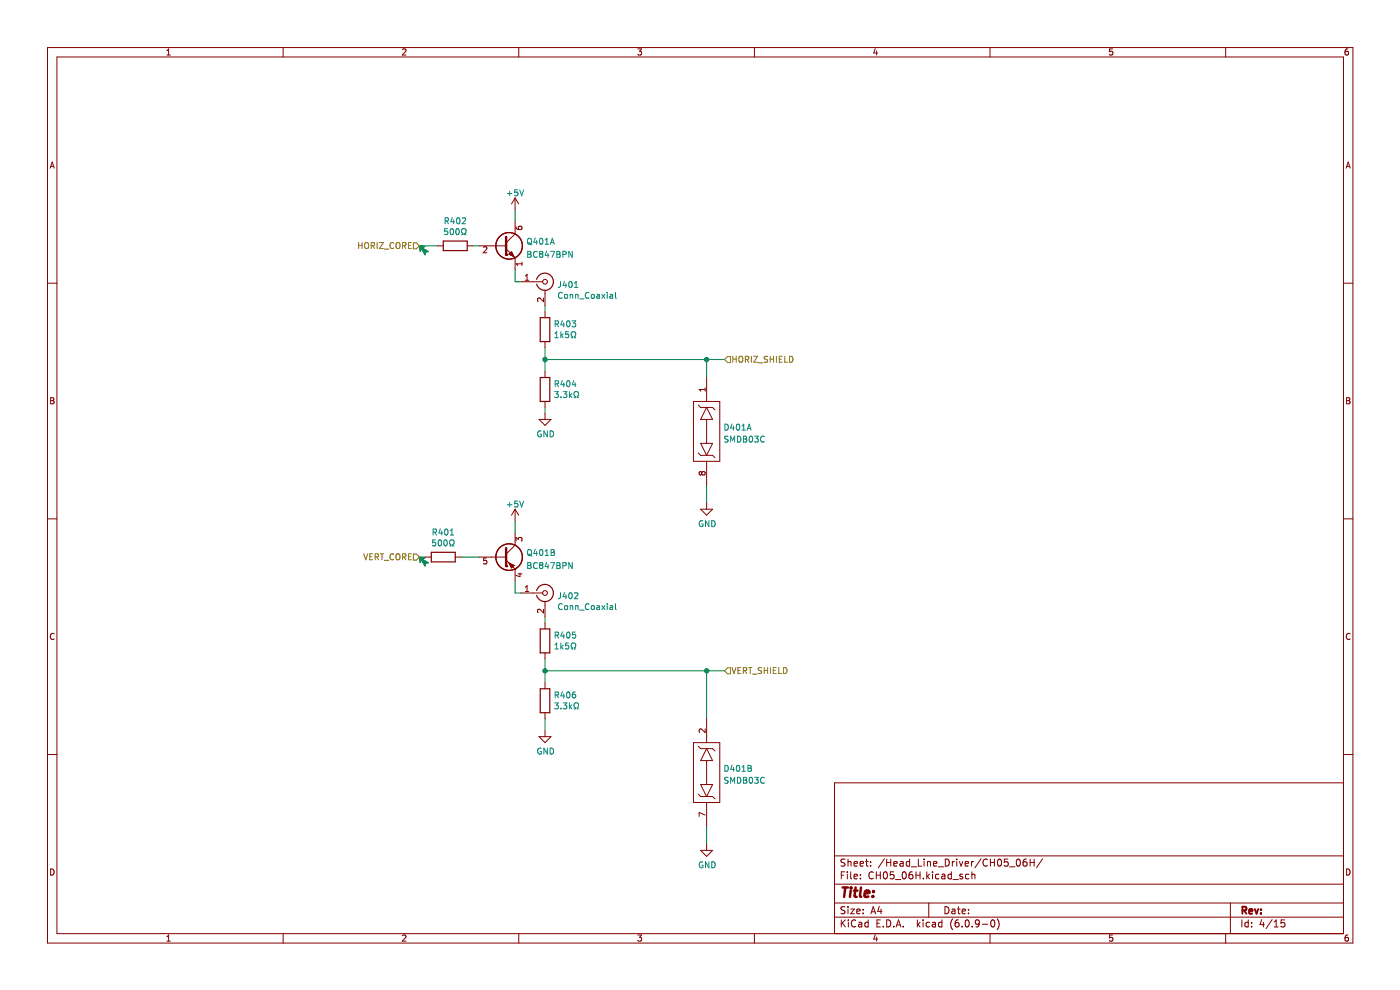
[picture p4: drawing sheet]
<svg xmlns="http://www.w3.org/2000/svg" width="297mm" height="210mm" viewBox="0 0 297 210" stroke-linecap="round" stroke-linejoin="round" font-family="sans-serif">
<path d="M.1 .1h296.9v209.9h-296.9z" fill-rule="evenodd" fill="#fff" stroke="#fff" stroke-width=".21"/>
<g fill="none" stroke="#840000" stroke-width=".21">
<path d="M10.1 10.1h276.9v189.9h-276.9zM12.1 12.1h272.9v185.9h-272.9zM35.4 11.7h.7M35.4 10.7l.4-.3v1.3M60.1 10.1v2M85.4 10.5l.5-.1 .2 .3-.8 1h.8M110.1 10.1v2M135.3 10.4h.8l-.4 .5 .4 .1v.6l-.2 .1-.6-.1M160 10.1v2M185.7 10.3l-.3 .9h.8M186 10.8v.9M210 10.1v2"/>
<path d="M236 10.4h-.6l-.1 .6 .7-.1v.7l-.2 .1-.5-.1M260 10.1v2M286 10.4h-.4l-.2 .3-.1 .7 .3 .3 .4-.1v-.7h-.4l-.3 .2M10.6 35.7l.5-1.3 .4 1.3M10.8 35.3h.6M285.6 35.7l.4-1.3 .4 1.3M285.7 35.3h.6M92.8 52.1h1.2M99.1 52.1h1.3M104.2 52.1h3.2M107.4 52.8l1.9 1.9M109.3 54.7h.1"/>
<path d="M109.3 42l-.8 1.3M109.3 42v2.5M109.3 42l.7 1.3M109.3 49.6l-1.9 1.9M110.5 59.8h4.6M111.4 59.5h.8M111.4 58.5l.4-.3v1.3M10.1 60.1h2M115.3 63.2v.8l-.9-.8-.4 .3 .2 .4M115.6 61.5v3.3M115.6 66.1v1.3M115.6 72.5v1.2"/>
<path d="M115.6 78.8v1.3M285 60.1h2M10.7 84.4h.5l.2 .2-.2 .4 .2 .1 .1 .3-.3 .3h-.5zM10.7 85h.5M114.4 89h2.5l-1.3 1.2zM115.6 85.2v1.2M115.6 87.7v1.3M285.7 84.4h.4l.3 .2-.3 .4 .3 .1v.3l-.2 .3h-.5zM285.7 85h.4M10.1 110.1h2M285 110.1h2M11.5 134.5a.58 .58 0 0 0-.8 .5 .58 .58 0 0 0 .8 .5"/>
<path d="M286.4 134.5a.58 .58 0 0 0-.8 .5 .58 .58 0 0 0 .8 .5M10.1 160.1h2M285 166.1h-108v31.9M285 160.1h2M10.7 184.3a.66 .66 0 0 1 .8 .7 .66 .66 0 0 1-.8 .6zM35.4 198.7l.4-.4v1.3M35.4 199.6h.7M60.1 198v2M85.4 198.5l.5-.2 .2 .4-.8 .9h.8M110.1 198v2M135.3 198.3h.8l-.4 .5 .4 .2v.5l-.2 .1-.6-.1M160 198v2"/>
<path d="M177 194.5h108M177 191.5h108M177 187.6h108M177 181.6h108M178.5 185.6h.5M178.5 195.1v1.5M178.7 195.8l.6 .8M179.2 184.9h-.7v1.5M179.3 192.4l-.6-.1-.2 .2v.4l.6 .3 .2 .3-.3 .3h-.6M179.3 182.3l-.6-.1-.2 .2v.4l.6 .3 .2 .3-.3 .3h-.6M179.3 195.1l-.8 .9M179.8 184.9v.2"/>
<path d="M179.8 185.4v1M179.9 182.2v1.5M179.9 192.3v.2M179.9 192.8v1M179.9 182.9l.2-.2 .4 .1v.9M180 195.1v.2M180 195.6v1M180.5 192.8h.8l-.8 1h.8M180.5 184.9v1.3l.2 .2M181.2 185.9l.7-.1-.1-.3-.4-.1-.2 .2 .1 .8h.5M181.2 183.2l.7-.1-.1-.3-.4-.1-.2 .2 .1 .8h.5M181.5 195.3a.71 .71 0 0 0-.9 .5 .71 .71 0 0 0 .7 .8l.2-.1"/>
<path d="M181.8 193.3l.7-.1-.1-.3-.4-.1-.2 .2v.8h.6M182.2 195.7h.6v.9M182.5 183.2l.7-.1-.1-.3-.4-.1-.2 .2v.8h.6M182.5 186.3v.1M182.5 185.5v.1M182.8 196l-.5 .1-.2 .2 .2 .3h.5M183.1 193.7v.1M183.1 192.9v.1M183.6 182.7h.6M183.8 182.2v1.3l.4 .2M184.2 195.7l-.4-.1-.3 .3 .1 .7h.6M184.2 195.1v1.5"/>
<path d="M184.7 183.6v.1M184.7 182.8v.1M184.8 193.8l.5-1.5 .5 1.5M184.9 193.4h.7M185.3 185.1a.71 .71 0 0 0-1 .5 .71 .71 0 0 0 .7 .8l.3-.1M185.7 198.3l-.3 .9h.8M185.9 185.6h.9M185.9 184.9v1.5M186 198.8v.8M186 195.8h.5M186.5 192.3l-.3 1h.9M186.8 195.1h-.8v1.5h.8"/>
<path d="M186.8 184.9v1.5M186.9 192.8v1M187.4 196.5v.1M187.5 185.1l.3-.2a.8 .8 0 0 1 .5 .8 .8 .8 0 0 1-.5 .7l-.4-.5zM187.6 182.2l-1.3 1.9M188.1 195.1a.76 .76 0 0 1 .9 .8 .76 .76 0 0 1-.9 .7zM188.1 182.2v1.5M188.1 182.9h.9M189 182.2v1.5M189.6 196.5v.1M189.6 183.2l.7-.1v-.3l-.5-.1-.2 .2 .1 .8h.6M189.6 184.9h-.7l-.1 .7 .2-.1 .5 .1 .2 .2-.1 .5-.2 .1-.6-.1"/>
<path d="M190 186.6h1.1M190.1 196.6l.5-1.5 .5 1.5M190.3 196.2h.7M191 182.8h.5l.1 .9M191.5 185.1l.3-.2a.8 .8 0 0 1 .5 .8 .8 .8 0 0 1-.5 .7l-.4-.5zM191.6 196.5v.1M191.6 183.1l-.5 .1-.2 .2 .2 .3h.5M193 182.8l-.5-.1-.2 .3 .1 .7h.6M193 182.2v1.5M193.3 183.9h1.2M193.5 184.9l-.4 .1a1.01 1.01 0 0 0 0 1.4l.5-.1 .1-.5-.3-.3-.4 .1-.2 .2M194.3 185.6h.9"/>
<path d="M194.3 184.9v1.5M194.6 195.1v1.5M194.8 196.1l.4 .5M194.8 182.2v1.5h.7M195.2 195.6l-.6 .6M195.2 184.9v1.5M195.8 195.1v.2M195.8 195.6v1M195.9 186.3v.1M196 182.2v.2M196 182.7v1M196.6 184.9v1.5"/>
<path d="M196.8 185.9l.4 .5M196.8 182.9l.2-.2 .3 .1 .1 .9M196.8 182.7v1M197 191.5v3M197.2 195.7l-.4-.1-.3 .3 .1 .7h.6M197.2 185.4l-.6 .6M197.8 195.7h.6l.1 .9M197.8 184.9v.2M197.8 185.4v1M198 183.2l.8-.1-.1-.3-.4-.1-.3 .2 .1 .8h.6M198.5 196l-.5 .1-.2 .2 .2 .3h.5M199 183.9h1.2"/>
<path d="M199.2 185.5l-.4-.1-.3 .3 .1 .7h.6M199.8 185.5h.6l.1 .9M199.8 195.7l-.4-.1-.3 .3 .2 .7h.5M199.8 195.1v1.5M200.5 192.3a.76 .76 0 0 1 .8 .8 .76 .76 0 0 1-.8 .7zM200.5 185.8l-.5 .1-.2 .2 .2 .3h.5M200.5 182.2a.76 .76 0 0 1 .9 .8 .76 .76 0 0 1-.9 .7zM201.8 185.5l-.4-.1-.3 .3 .2 .7h.5M201.8 184.9v1.5M202 192.9h.5l.1 .9M202 182.7v1M202.1 194.9a1.72 1.72 0 0 0 0 2.3"/>
<path d="M202.2 186.6h1.1M202.5 182.7l-.5 .3M202.6 193.2l-.5 .1-.2 .2 .2 .3h.5M203 182.2v.2M203 182.7v1M203.1 192.8h.6M203.3 192.3v1.3l.4 .2M203.3 195.1l-.4 .1a1.01 1.01 0 0 0 0 1.4l.5-.1 .1-.5-.3-.3-.4 .1-.2 .2M203.5 182.7l.4 1 .4-1M204.1 193.3l.7-.1-.1-.3-.4-.1-.2 .2 .1 .8h.5M204.1 196.5v.1M204.2 185.5l-.4-.1-.2 .2 .1 .3 .5 .1v.4h-.6"/>
<path d="M204.7 183.2l.8-.1-.1-.3-.4-.1-.3 .2 .1 .8h.6M204.9 195.3l.2-.2a.8 .8 0 0 1 .5 .8 .8 .8 0 0 1-.5 .7l-.4-.5zM205.5 193.7v.1M205.5 192.9v.1M205.5 185.5l-.4-.1-.3 .3 .2 .7h.5M206.1 182.7v1M206.2 185.6l.2-.2 .3 .1 .1 .9M206.2 184.9v1.5M206.2 196.5v.1M206.5 182.7l-.4 .3M207.7 195.8l-.2 .3-.5-.1-.1-.2v-.4l.3-.3h.3l.2 .3a1 1 0 0 1-.4 1.2h-.3M208.1 182.2l-1.3 1.9"/>
<path d="M208.4 196.1h1.1M209.5 182.4a.71 .71 0 0 0-1 .5 .71 .71 0 0 0 .7 .8l.3-.1M210 198v2M210.1 182.9h.9M210.1 182.2v1.5M210.3 195.3l.2-.2a.8 .8 0 0 1 .6 .8 .8 .8 0 0 1-.6 .7l-.3-.5zM211 182.2v1.5M211.5 194.9a1.72 1.72 0 0 1 0 2.3M211.7 182.4l.3-.2a.8 .8 0 0 1 .5 .8 .8 .8 0 0 1-.5 .7l-.4-.5zM213.8 182.2h-.7l-.1 .7 .2-.1 .5 .1 .2 .2-.1 .5-.2 .1-.6-.1M214.2 183.9h1.1M215.7 182.4l.3-.2a.8 .8 0 0 1 .5 .8 .8 .8 0 0 1-.5 .7l-.4-.5z"/>
<path d="M217.7 182.2l-.4 .1a1.01 1.01 0 0 0 0 1.4l.5-.1 .1-.5-.3-.3h-.3l-.3 .3M218.5 182.9h.9M218.5 182.2v1.5M219.4 182.2v1.5M221.2 182.2l-1.3 1.9M236 198.3h-.6l-.1 .7 .7-.1v.6l-.2 .1-.5-.1M260 198v2M261 191.5v6.5M263.4 195.1v1.5M264.8 195.7l-.4-.1-.3 .3 .1 .7h.6M264.8 195.1v1.5M265.5 196.5v.1"/>
<path d="M265.5 195.7v.1M267.7 195.1l-.4 1h.9M268 195.6v1M269.9 195.1l-1.3 1.9M270.3 196.6h.9M270.3 195.6l.4-.5v1.5M272.5 195.1h-.7l-.1 .7 .2-.1 .5 .1 .2 .2-.1 .5-.2 .1-.6-.1M285.7 184.3a.66 .66 0 0 1 .7 .7 .66 .66 0 0 1-.7 .6zM286 198.3l-.4 .1-.2 .2-.1 .8 .3 .2 .4-.1v-.6l-.4-.1-.3 .3"/>
<circle cx="115.6" cy="59.8" r=".51"/>
</g>
<path d="M263.6 193.1l.7-.1 .1-.2v-.3l-.8-.2v1.5M263.9 193.1l.5 .7M265 193.3l.7-.1-.1-.3-.4-.1-.2 .2 .1 .8h.5M266.2 192.8l.4 1 .3-1M267.5 193.7v.1M267.5 192.9v.1" fill="none" stroke="#840000" stroke-width=".39"/>
<path d="M178.7 188.3h1.2M179.3 188.3l-.2 2M180.5 188.9l-.2 1.4M180.6 188.3l-.1 .1M181.1 188.9h.8M181.5 188.3l-.2 1.7 .1 .2 .3 .1M182.7 188.3l-.3 1.7 .3 .3M183.4 189.6l1-.2v-.4l-.6-.1-.3 .3v1h.7M185.2 190.1v.2M185.3 189v.2" fill="none" stroke="#840000" stroke-width=".52"/>
<g fill="#008400" stroke="#008400" stroke-width=".21">
<path d="M89 52.1l1.2 .2-.6 .3 1.3 .7-.6 .2-.1 .6-.8-1.4-.3 .6z" fill-rule="evenodd"/>
<path d="M89 118.2l1.2 .1-.6 .3 1.3 .8-.6 .1-.1 .6-.8-1.3-.3 .6z" fill-rule="evenodd"/>
</g>
<g fill="none" stroke="#008400" stroke-width=".21">
<path d="M89 52.1h3.8M100.4 52.1h1.3M109.3 44.5v2.6M109.3 57.2v2.6h1.2M115.6 64.8v1.3M115.6 73.7v5.1M115.6 76.3h38.1M149.9 76.3v3.8M115.6 86.4v1.3M89 118.2h1.2M97.8 118.2h3.9M109.3 110.6v2.5"/>
<path d="M149.9 102.9v3.8M109.3 123.2v2.6h1.2M115.6 130.9v1.2M115.6 139.8v5M115.6 152.5v2.5M115.6 142.3h38.1M149.9 142.3v10.2M149.9 175.3v3.8"/>
</g>
<g fill="none" stroke="#848400" stroke-width=".21">
<path d="M76.1 51.5v1.2M76.1 52.1h.7M76.8 51.5v1.2M77.4 51.6l.3-.1a.43 .43 0 0 1 .5 .4v.4a.42 .42 0 0 1-.4 .4 .42 .42 0 0 1-.4-.4zM78.7 52.1h.6l.1-.5-.7-.1v1.2M79 52.1l.5 .6M80 51.5v1.2M80.5 51.5h.8l-.8 1.2h.8M81.5 52.8h1M83.5 51.6a.56 .56 0 0 0-.8 .5 .56 .56 0 0 0 .8 .5M84.1 51.6l.2-.1a.43 .43 0 0 1 .5 .4v.4a.42 .42 0 0 1-.4 .4 .42 .42 0 0 1-.4-.4zM85.4 52.1h.6l.1-.5-.7-.1v1.2"/>
<path d="M85.7 52.1l.4 .6M86.7 52.1h.4M87.3 51.5h-.6v1.2h.6M87.7 51.5h.6l.7 .6-.7 .7h-.6zM154.3 75.6h.7v1.3h-.7l-.6-.6zM155.5 75.6v1.2M155.5 76.2h.7M156.2 75.6v1.2M156.8 75.8l.2-.2a.43 .43 0 0 1 .6 .4v.4a.42 .42 0 0 1-.4 .5 .42 .42 0 0 1-.5-.5zM158.1 76.2h.6l.1-.5-.7-.1v1.2M158.4 76.2l.5 .6M159.4 75.6v1.2"/>
<path d="M159.9 75.6h.8l-.8 1.2h.8M160.9 77h1M162.8 75.6h-.4l-.3 .2 .1 .3 .6 .3v.3l-.7 .1M163.4 76.2h.7M163.4 75.6v1.2M164.1 75.6v1.2M164.7 75.6v1.2M165.3 76.2h.4M165.9 75.6h-.6v1.2h.6M166.5 75.6v1.2h.6M167.5 75.6a.64 .64 0 0 1 .7 .6 .64 .64 0 0 1-.7 .6zM77.2 117.5l.4 1.2 .4-1.2"/>
<path d="M78.4 118.1h.5M79 117.5h-.6v1.2h.6M79.6 118.1h.6l.1-.5-.7-.1v1.2M79.9 118.1l.4 .6M80.7 117.5h.7M81 117.5v1.2M81.5 118.9h1M83.5 117.6a.56 .56 0 0 0-.8 .5 .56 .56 0 0 0 .8 .5M84.1 117.7l.2-.2a.43 .43 0 0 1 .5 .4v.4a.42 .42 0 0 1-.4 .5 .42 .42 0 0 1-.4-.5zM85.4 118.1h.6l.1-.5-.7-.1v1.2M85.7 118.1l.4 .6M86.7 118.1h.4"/>
<path d="M87.3 117.5h-.6v1.2h.6M87.7 117.5h.6l.7 .7-.7 .6h-.6zM153.7 142.3l.6-.6h.7v1.2h-.7zM155.3 141.6l.4 1.3 .4-1.3M156.6 142.2h.4M157.2 141.6h-.6v1.3h.6M157.7 142.3l.6-.1 .1-.5-.7-.1v1.3M158 142.3l.4 .6M158.8 141.6h.7M159.2 141.6v1.3M159.6 143h1M161.6 141.7l-.5-.1-.3 .2 .2 .3 .5 .3v.3l-.7 .1"/>
<path d="M162.1 141.6v1.3M162.1 142.2h.7M162.8 141.6v1.3M163.4 141.6v1.3M164.1 142.2h.4M164.7 141.6h-.6v1.3h.6M165.2 141.6v1.3h.6M166.2 141.6a.64 .64 0 0 1 .8 .6 .64 .64 0 0 1-.8 .7z"/>
</g>
<g fill="none" stroke="#840000" stroke-width=".25">
<path d="M94 51.1h5.1v2.1h-5.1zM113.8 59.3a1.81 1.81 0 0 1 2.8-1 1.81 1.81 0 0 1 0 2.9 1.81 1.81 0 0 1-2.8-.9M114.6 67.4h2v5.1h-2zM114.6 80.1h2v5.1h-2z"/>
<circle cx="108" cy="52.1" r="2.82"/>
</g>
<g fill="none" stroke="#008484" stroke-width=".21">
<path d="M94.4 46.9l.6-.1 .1-.5-.7-.1v1.3M94.7 46.9l.5 .6M94.9 48.5h-.6v.6h.6v.6l-.1 .1-.5-.1M95.6 48.6l.2-.1a.68 .68 0 0 1 .4 .6 .68 .68 0 0 1-.4 .7l-.3-.5zM95.9 46.1l-.3 .9h.8M96.2 46.6v.9M96.9 48.6l.1-.1a.68 .68 0 0 1 .4 .6 .68 .68 0 0 1-.4 .7 .84 .84 0 0 1-.1-1.2zM97 46.3l.2-.1a.68 .68 0 0 1 .4 .6 .68 .68 0 0 1-.4 .7l-.4-.5zM97.9 49.8h.3v-.3a.54 .54 0 0 1-.3-.7 .54 .54 0 0 1 .8-.2l.2 .6-.3 .3v.3h.3M98.1 46.3l.4-.1 .3 .4-.8 .9h.8M107.6 41h1M108.1 40.6v.9"/>
<path d="M109.8 40.3h-.6v.6l.6-.1v.6l-.2 .1-.4-.1M110.2 40.3l.5 1.2 .4-1.2M118.9 59.7l-.1 1.1-.4 .2M119.8 59.6l-.4 1h.8M120.8 59.8l.2-.1a.68 .68 0 0 1 .4 .6 .68 .68 0 0 1-.4 .7l-.3-.5zM117.7 71.6h.7M117.7 70.7l.4-.3v1.2M117.8 68.7h.6v-.5l-.6-.1v1.2M118.1 68.7l.4 .6M119 70.4v1.2M119.1 71.2l.4 .4M119.3 62.1a.56 .56 0 0 0-.8 .6 .56 .56 0 0 0 .8 .5"/>
<path d="M119.3 68l-.3 .9h.8M119.5 70.8l-.5 .5M119.6 68.5v.8M119.8 62.6l.2-.2 .4 .2-.1 .6h-.5zM120.1 60.1v.9M120.3 68.2l.2-.1a.68 .68 0 0 1 .4 .6 .68 .68 0 0 1-.4 .6l-.3-.5zM120.6 70.4h-.6v.6l.6-.1v.6l-.2 .1-.4-.1M121 62.6l.4-.1 .1 .8M121 62.4v.9M121.2 71.6h.3v-.2a.54 .54 0 0 1-.3-.7 .54 .54 0 0 1 .8-.3l.1 .6-.3 .4v.2h.3M121.3 68.1h.8l-.4 .4 .4 .2v.5l-.2 .1-.6-.1M121.9 61h.7"/>
<path d="M121.9 60.1l.3-.4v1.3M122.1 62.4v.9M122.1 62.6l.5-.1 .1 .8M123 63.4h.9M125 62.1a.56 .56 0 0 0-.8 .6 .56 .56 0 0 0 .8 .5M125.6 62.5l.3-.1 .2 .3v.3l-.2 .3-.5-.3zM126.6 62.5h.5l.1 .8M127.2 62.7l-.6 .3 .2 .3 .4-.1M127.7 62.4l.6 .9M128.3 62.4l-.6 .9M128.8 62v.1M128.8 62.4v.9"/>
<path d="M129.4 62.5h.5l.1 .8M130 62.7l-.6 .3 .1 .3 .5-.1M130.6 62v1.1l.2 .2M114.8 91.5a.58 .58 0 0 0-.8 .5 .58 .58 0 0 0 .8 .5v-.4h-.2M116.1 91.4v1.3l-.7-1.3v1.3M116.7 91.4a.64 .64 0 0 1 .7 .6 .64 .64 0 0 1-.7 .7zM117.7 83.1h.7l-.4 .5 .4 .1v.5l-.2 .1-.5-.1M117.8 81.4h.6v-.5l-.6-.1v1.2M118.1 81.4l.4 .6M119 84.2v.1M119.3 80.7l-.3 .9h.8M119.5 83.1h.8l-.5 .5 .4 .1v.5l-.2 .1-.5-.1"/>
<path d="M119.6 81.2v.8M120.3 80.9l.2-.1a.68 .68 0 0 1 .4 .6 .68 .68 0 0 1-.4 .6l-.3-.5zM120.8 83.1v1.2M120.9 83.9l.4 .4M121.3 83.5l-.5 .5M121.7 80.7l-.3 .9h.8M121.8 84.3h.3v-.2a.54 .54 0 0 1-.3-.7 .54 .54 0 0 1 .8-.3l.1 .6-.3 .4v.2h.3M122 81.2v.8"/>
</g>
<path d="M107.4 50.2v3.9" fill="none" stroke="#840000" stroke-width=".51"/>
<circle cx="107.4" cy="54.1" r=".25" fill="#840000"/>
<path d="M108 53.9l.5-.5 .5 1z" fill-rule="evenodd" fill="#840000" stroke="#840000" stroke-width=".21"/>
<g fill="none" stroke="#840000" stroke-width=".21">
<path d="M101.7 52.1h2.5M102.6 52.5l.4-.2 .3 .4-.8 .9h.8M108 53.9h.1M108.5 53.4l.5 1-1-.5zM109.3 47.1v2.5M109.3 54.7v2.5M109.5 48.1v.4l.3 .1 .7 .1 .2-.2-.1-.5-.6 .1v.4l.2 .2M110.7 55.6v.7M110.7 56h-1.2l.3 .3M104.2 118.2h3.2M107.4 118.8l1.9 1.9M109.3 108v2.6"/>
<path d="M109.3 108l-.8 1.3M109.3 108l.7 1.3M109.3 115.6l-1.9 1.9M109.3 120.7h.1"/>
</g>
<g fill="none" stroke="#008484" stroke-width=".21">
<path d="M112 50.7l.2-.2a.43 .43 0 0 1 .6 .5v.4a.42 .42 0 0 1-.5 .4 .42 .42 0 0 1-.4-.4zM112 53.3h.4l.2 .3-.2 .3 .2 .1 .1 .3-.3 .3h-.4zM112 53.9h.4M112.1 51.5l.7 .4M113.5 50.5l-.3 .9h.8M113.8 51v.8M114 53.4a.56 .56 0 0 0-.8 .6 .56 .56 0 0 0 .8 .5M114.6 50.7l.1-.2a.68 .68 0 0 1 .5 .7 .68 .68 0 0 1-.5 .6l-.3-.5zM114.7 53.9l-.3-.3 .3-.3 .3 .1 .2 .2-.3 .3M114.7 53.9l-.3 .2v.2l.3 .3 .3-.1 .2-.2-.1-.3-.2-.1M114.7 53.9h.2M115.7 51.8h.7"/>
<path d="M115.7 50.9l.3-.4v1.3M116 53.3l-.3 .9h.7M116.3 53.7v.9M116.7 51.8l.5-1.3 .4 1.3M116.8 53.3h.8l-.5 1.3M116.9 51.5h.6M118.1 53.3h.5l.2 .3-.2 .3 .2 .1 .1 .3-.3 .3h-.5zM118.1 53.9h.5M119.4 54l.6-.1 .1-.5-.7-.1v1.3M121.4 53.3v1.3l-.7-1.3v1.3M107.6 107.1h1M108.1 106.6v1"/>
<path d="M109.8 106.3h-.6v.6l.6-.1v.6l-.2 .2-.4-.2M110.2 106.3l.5 1.3 .4-1.3"/>
</g>
<circle cx="108" cy="118.2" r="2.82" fill="none" stroke="#840000" stroke-width=".25"/>
<path d="M107.4 116.3v3.8" fill="none" stroke="#840000" stroke-width=".51"/>
<circle cx="107.4" cy="120.1" r=".25" fill="#840000"/>
<path d="M108 119.4l1 .5-.5 .6z" fill-rule="evenodd" fill="#840000" stroke="#840000" stroke-width=".21"/>
<g fill="none" stroke="#840000" stroke-width=".21">
<path d="M147.1 85.2h5.6v12.7h-5.6zM148.1 96.1l.5 .5h2.6l.5 .5M148.1 85.9l.5 .5h2.6l.5 .5M148.6 94h2.6l-1.3 2.6zM149.6 82.3v.7M149.6 82.6h-1.3l.4 .4M149.9 80.1v5.1M149.9 89v5M149.9 97.9v5M149.9 86.4l1.3 2.6h-2.6zM90.2 118.2h1.3M96.6 118.2h1.2"/>
<path d="M101.7 118.2h2.5M103.2 118.4h-.6v.6l.6-.1v.6l-.2 .1-.4-.1M108 119.4l1 .5-.5 .6zM109 119.9h.1M109.3 113.1v2.5M109.5 114.8v-.8l.5 .4 .1-.3h.5l.1 .1-.1 .6M148.6 108h2.6l-1.3 1.3zM148.9 100.3l.2-.3h.2l.3 .3-.1 .3-.2 .2h-.2l-.2-.3M148.9 100.3l-.3-.3-.3 .3 .1 .3 .2 .2 .3-.3M148.9 100.3v.2M149.9 106.7v1.3M109.3 120.7v2.5"/>
<path d="M109.9 121.7h.8M110.3 121.6v.7l-.9-.3M110.5 125.8h4.6M111.4 125.5h.8M111.4 124.6l.4-.4v1.3M115.3 129.2v.8l-.9-.8-.4 .3 .2 .5M115.6 127.6v3.3M115.6 132.1v1.3M115.6 138.5v1.3M114.4 156.3h2.5l-1.3 1.2zM115.6 144.8v1.3M115.6 151.2v1.3"/>
<path d="M115.6 155v1.3M147.1 157.5h5.6v12.7h-5.6zM148.1 158.3l.5 .5h2.6l.5 .5M149.6 154.6v.8l-.9-.8-.4 .3 .1 .5M149.9 152.5v5M149.9 158.8l1.3 2.5h-2.6zM148.1 168.5l.5 .5h2.6l.5 .5M148.6 166.4h2.6l-1.3 2.6zM149.6 172.9l-1.3-.6v.9M149.9 161.3v5.1M149.9 170.2v5.1M149.9 179.1v1.3"/>
<path d="M148.6 180.4h2.6l-1.3 1.3z"/>
<circle cx="115.6" cy="125.8" r=".51"/>
</g>
<g fill="none" stroke="#008484" stroke-width=".21">
<path d="M153.8 90a.64 .64 0 0 1 .7 .6 .64 .64 0 0 1-.7 .6zM154.5 92.6h-.7v.4l.5 .2 .2 .3-.3 .3-.5-.1M155 93.8v-1.3l.4 .9 .4-.9v1.3M155.3 89.9l-.3 .9h.8M155.6 90.4v.8M156.3 90.1l.2-.1a.68 .68 0 0 1 .4 .6 .68 .68 0 0 1-.4 .6l-.3-.4zM156.4 92.5a.64 .64 0 0 1 .8 .6 .64 .64 0 0 1-.8 .7zM157.4 91.2h.7M157.4 90.3l.4-.3v1.2M157.7 92.5h.4l.3 .3-.3 .3 .3 .1v.3l-.2 .3h-.5zM157.7 93.1h.4M158.5 91.2l.4-1.2 .5 1.2"/>
<path d="M158.6 90.9h.6M159 92.6l.2-.1a.68 .68 0 0 1 .5 .6 .68 .68 0 0 1-.5 .7l-.3-.5zM160.1 92.5h.8l-.5 .5 .4 .1v.6l-.2 .1-.5-.1M162.1 92.6a.56 .56 0 0 0-.8 .5 .56 .56 0 0 0 .8 .6M91.9 112.9l.6-.1 .1-.5-.7-.1v1.3M92.2 112.9l.4 .6M92.4 114.5h-.6l-.1 .6h.6l.1 .6-.2 .1-.5-.1M93.1 114.7l.2-.2a.68 .68 0 0 1 .4 .7 .68 .68 0 0 1-.4 .6l-.4-.5zM93.4 112.2l-.3 .9h.8M93.7 112.6v.9M94.3 114.7l.2-.2a.68 .68 0 0 1 .4 .7 .68 .68 0 0 1-.4 .6l-.3-.5zM94.4 112.3l.2-.1a.68 .68 0 0 1 .5 .7 .68 .68 0 0 1-.5 .6l-.3-.5z"/>
<path d="M95.4 115.8h.3v-.2a.54 .54 0 0 1-.3-.8 .54 .54 0 0 1 .8-.2l.1 .6-.3 .4v.2h.3M95.5 113.5h.7M95.5 112.6l.4-.4v1.3M112 116.7l.2-.1a.43 .43 0 0 1 .6 .4v.4a.42 .42 0 0 1-.5 .5 .42 .42 0 0 1-.4-.5zM112 119.3h.4l.2 .3-.2 .3 .2 .2 .1 .3-.3 .2h-.4zM112 119.9h.4M112.1 117.5l.7 .5M113.5 116.5l-.3 .9h.8M113.8 117v.8M114 119.5a.56 .56 0 0 0-.8 .5 .56 .56 0 0 0 .8 .5M114.6 116.7l.1-.1a.68 .68 0 0 1 .5 .6 .68 .68 0 0 1-.5 .6l-.3-.4zM114.7 119.9l-.3-.3 .3-.3 .3 .1 .2 .2-.3 .3"/>
<path d="M114.7 119.9l-.3 .2v.3l.3 .2h.3l.2-.2-.1-.4-.2-.1M114.7 119.9h.2M115.7 117.8h.7M115.7 116.9l.3-.3v1.2M116 119.3l-.3 .9h.7M116.3 119.8v.8M116.8 119.3h.8l-.5 1.3M116.9 116.6h.4l.3 .2-.3 .4 .3 .1v.3l-.2 .2h-.5zM116.9 117.2h.4M118.1 119.3h.5l.2 .3-.2 .3 .2 .2 .1 .3-.3 .2h-.5zM118.1 119.9h.5M121.4 119.3v1.3l-.7-1.3v1.3"/>
<path d="M149.1 110.5a.58 .58 0 0 0-.8 .6 .58 .58 0 0 0 .8 .5v-.4h-.2M150.4 110.4v1.3l-.7-1.3v1.3M151 110.4a.64 .64 0 0 1 .7 .7 .64 .64 0 0 1-.7 .6zM117.7 137.7h.7M117.7 136.8l.4-.4v1.3M117.8 134.7h.6v-.5l-.6-.1v1.3M118.1 134.7l.4 .7M118.9 125.7l-.1 1.1-.4 .2M119 136.4v1.3M119.1 137.2l.4 .5M119.3 128.2a.56 .56 0 0 0-.8 .5 .56 .56 0 0 0 .8 .5M119.3 134l-.3 .9h.8"/>
<path d="M119.4 120l.6-.1 .1-.4-.7-.2v1.3M119.5 136.8l-.5 .5M119.6 134.5v.9M119.8 125.7l-.4 .9h.8M119.8 128.6l.2-.1 .4 .1-.1 .6h-.5zM120.1 126.2v.8M120.3 134.2l.2-.1a.68 .68 0 0 1 .4 .6 .68 .68 0 0 1-.4 .7l-.3-.5zM120.6 136.4h-.6v.6l.6-.1v.6l-.2 .2-.4-.2M120.8 125.8l.2-.1a.68 .68 0 0 1 .4 .7 .68 .68 0 0 1-.4 .6l-.3-.5zM121 128.6l.4-.1 .1 .8M121 128.5v.8M121.2 137.7h.3v-.3a.54 .54 0 0 1-.3-.7 .54 .54 0 0 1 .8-.2l.1 .6-.3 .3v.3h.3"/>
<path d="M121.9 125.8l.5-.1 .2 .4-.8 .9h.8M122.1 134.1h-.6l-.1 .6 .6-.1 .1 .6-.2 .2-.5-.2M122.1 128.6l.5-.1 .1 .8M122.1 128.5v.8M123 129.4h.9M125 128.2a.56 .56 0 0 0-.8 .5 .56 .56 0 0 0 .8 .5M125.6 128.5h.3l.2 .2v.4l-.2 .2-.5-.2zM126.6 128.5h.5l.1 .8M127.2 128.8l-.6 .2 .2 .3 .4-.1M127.7 128.5l.6 .8M128.3 128.5l-.6 .8M128.8 128v.2"/>
<path d="M128.8 128.5v.8M129.4 128.5h.5l.1 .8M130 128.8l-.6 .2 .1 .3 .5-.1M130.6 128v1.1l.2 .2M114.8 158.7a.58 .58 0 0 0-.8 .6 .58 .58 0 0 0 .8 .5v-.4h-.2M116.1 158.7v1.3l-.7-1.3v1.3M116.7 158.7a.64 .64 0 0 1 .7 .6 .64 .64 0 0 1-.7 .7zM117.7 149.1h.7l-.4 .5 .4 .1v.5l-.2 .2-.5-.2M117.8 147.4h.6v-.5l-.6-.1v1.2M118.1 147.4l.4 .6M119 150.2v.2M119.3 146.7l-.3 .9h.8"/>
<path d="M119.5 149.1h.8l-.5 .5 .4 .1v.5l-.2 .2-.5-.2M119.6 147.2v.8M120.3 146.9l.2-.1a.68 .68 0 0 1 .4 .6 .68 .68 0 0 1-.4 .6l-.3-.4zM120.8 149.1v1.3M120.9 149.9l.4 .5M121.3 149.5l-.5 .5M121.8 150.4h.3v-.3a.54 .54 0 0 1-.3-.7 .54 .54 0 0 1 .8-.2l.1 .6-.3 .3v.3h.3M122 146.8h-.3l-.2 .3-.1 .7 .3 .2 .4-.1-.1-.6h-.3l-.3 .2M153.8 162.3a.64 .64 0 0 1 .7 .7 .64 .64 0 0 1-.7 .6zM154.5 164.9l-.7 .1v.4l.5 .2 .2 .3-.3 .3-.5-.1M155 166.2v-1.3l.4 .9 .4-.9v1.3M155.3 162.3l-.3 .9h.8"/>
<path d="M155.6 162.8v.8M156.3 162.5l.2-.2a.68 .68 0 0 1 .4 .7 .68 .68 0 0 1-.4 .6l-.3-.5zM156.4 164.9a.64 .64 0 0 1 .8 .6 .64 .64 0 0 1-.8 .7zM157.4 162.7l.4-.4v1.3M157.4 163.6h.7M157.7 164.9h.4l.3 .2-.3 .4 .3 .1v.3l-.2 .3h-.5zM157.7 165.5h.4M158.7 162.3h.4l.3 .3-.3 .4 .3 .1v.3l-.2 .2h-.5zM158.7 163h.4M159 165l.2-.1a.68 .68 0 0 1 .5 .6 .68 .68 0 0 1-.5 .7l-.3-.5zM160.1 164.9h.8l-.5 .5 .4 .1v.5l-.2 .2-.5-.2M162.1 165a.56 .56 0 0 0-.8 .5 .56 .56 0 0 0 .8 .5"/>
<path d="M149.1 182.9a.58 .58 0 0 0-.8 .6 .58 .58 0 0 0 .8 .5v-.5h-.2M150.4 182.8v1.3l-.7-1.3v1.3M151 182.8a.64 .64 0 0 1 .7 .6 .64 .64 0 0 1-.7 .7z"/>
</g>
<path d="M91.5 117.2h5.1v2h-5.1zM113.8 125.3a1.81 1.81 0 0 1 2.8-1 1.81 1.81 0 0 1 0 3 1.81 1.81 0 0 1-2.8-1M114.6 133.4h2v5.1h-2zM114.6 146.1h2v5.1h-2z" fill="none" stroke="#840000" stroke-width=".25"/>
<g fill="#008400" stroke="#008400" stroke-width=".21">
<circle cx="115.6" cy="76.3" r=".46"/>
<circle cx="149.9" cy="76.3" r=".46"/>
<circle cx="149.9" cy="142.3" r=".46"/>
<circle cx="115.6" cy="142.3" r=".46"/>
</g>
</svg>
